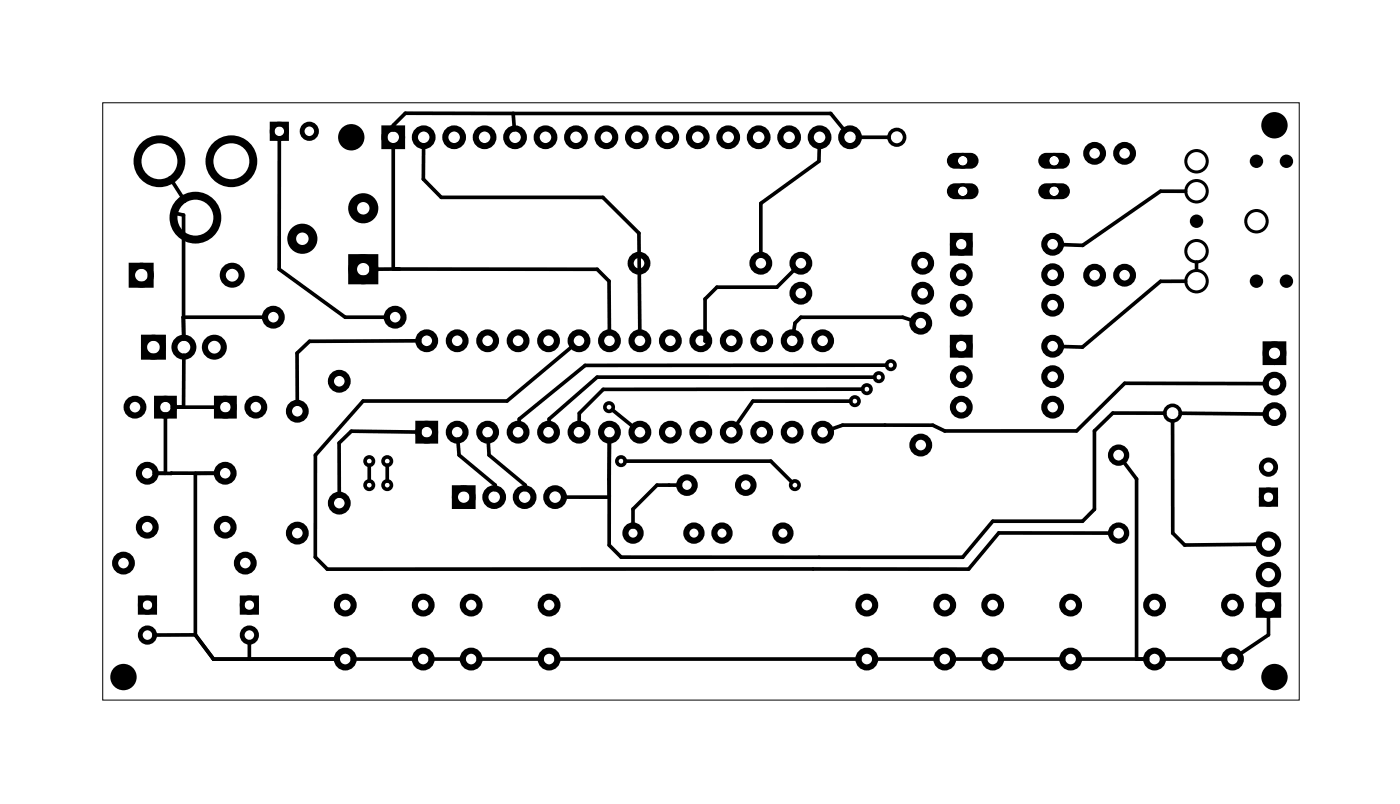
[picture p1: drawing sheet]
<svg xmlns="http://www.w3.org/2000/svg" width="117mm" height="67mm" viewBox="0 0 117 67" stroke-linecap="round" stroke-linejoin="round" font-family="sans-serif">
<path d="M8.6 8.6h99.8v49.8h-99.8z" fill="none" stroke="#000" stroke-width=".08"/>
<g fill="none" stroke="#000" stroke-width=".3">
<path d="M14.2 14.8l1.2 2M14.7 17.8l.6 .1v10.4M23.3 11.5v10.9l5.5 4h3.6M32.8 12.1v10.3l17 .1 1 .9v4.4M35.3 12.1v2.8l1.5 1.6h13.5l3 2.9 .1 8.4M42.8 9.5h26.5l1.2 1.5M42.8 9.5l-9-.1-1 1v.4M42.8 9.5l.1 1.3M68.3 12.1v1.3l-4.8 3.6v4.4M71.5 11.4h2.7M98.9 15.9h-2.1l-6.5 4.6-1.9-.1M13.8 34.5v5h-.9h5.3h-1.9v13.4"/>
<path d="M15.3 29.6v4.3h-.9h3.8M22.1 26.4h-6.8v1.7M30.8 38.8v1.3M32.3 38.8v1.3M33.3 22.4h-2.3M35 28.4l-9.2 .1-1 .9v4.3M35 36l-5.7-.1-1 1v4.5M38.2 36.6l.1 1.3 3 2.5v.4M40.7 36.6l.1 1.3 3 2.5v.4M47.8 28.8l-5.5 4.6h-12l-4 4.5v8.5l1 1h53.5l2.5-3h9.4M50.8 36.6v4.8h-3.7M51.1 34.2l1.8 1.5"/>
<path d="M52.1 38.4h12.2l1.8 1.8M66.4 22.4l-1.6 1.5h-5l-1 1v3.5h.2M71 33.4h-8.2l-1.5 2.1M72 32.4l-21.7 .1-2 2v.9M73 31.4h-23.2l-4 3.5v.5M74 30.4l-25.2 .1-5.5 4.4v.5M76.2 26.8l-.9-.4h-8.5l-.5 .5-.1 .9M93.7 38.4l1.1 1.5v15M97.2 34.4h-4.4l-1.5 1.5v6.6l-1 1h-7.5l-2.5 3-28.5-.1-1-1v-8.6M97.8 35.1v9.3l1 1h6.2M98.4 34.5h7.3M98.9 23.4l-2.1 .1-6.5 5.4h-1.9"/>
<path d="M99.8 21.9v.6M105.7 32h-11.9l-4 3.9h-11l-1-.5h-7.5l-1.1 .4M16.3 52.9l1.5 2.1 10.4-.1M16.3 52.9h-3.5M20.8 53.5v1.4h7.4M29.4 54.9h5.3M35.9 54.9h2.8M39.9 54.9h5.3M56.8 40.4h-2l-2 2v1.5M71.7 54.9h-25.3M72.9 54.9h5.3M79.4 54.9h2.8"/>
<path d="M83.4 54.9h5.3M89.9 54.9h5.8M96.9 54.9h5.3M105.8 51.3v1.6l-2.4 1.6"/>
<circle cx="74.8" cy="11.4" r=".65"/>
<circle cx="30.8" cy="38.4" r=".35"/>
<circle cx="32.3" cy="38.4" r=".35"/>
<circle cx="50.8" cy="33.9" r=".35"/>
<circle cx="51.8" cy="38.4" r=".35"/>
<circle cx="71.3" cy="33.4" r=".35"/>
<circle cx="72.3" cy="32.4" r=".35"/>
<circle cx="73.3" cy="31.4" r=".35"/>
<circle cx="74.3" cy="30.4" r=".35"/>
<circle cx="97.8" cy="34.4" r=".65"/>
<circle cx="30.8" cy="40.4" r=".35"/>
<circle cx="32.3" cy="40.4" r=".35"/>
<circle cx="66.3" cy="40.4" r=".35"/>
</g>
<g fill="none" stroke="#000" stroke-width=".51">
<path d="M32.1 10.7h1.4v1.5h-1.4zM79.5 19.7h1.4v1.4h-1.4zM11 22.2h1.6v1.5h-1.6zM12 28.2h1.6v1.5h-1.6zM13.1 33.2h1.4v1.4h-1.4zM18.1 33.2h1.4v1.4h-1.4zM34.9 35.3h1.4v1.4h-1.4zM79.5 28.2h1.4v1.4h-1.4zM105.6 28.7h1.4v1.5h-1.4zM37.9 40.7h1.5v1.5h-1.5zM105 49.6h1.6v1.6h-1.6z"/>
<circle cx="32.8" cy="11.4" r=".74"/>
<circle cx="35.3" cy="11.4" r=".74"/>
<circle cx="37.9" cy="11.4" r=".74"/>
<circle cx="40.4" cy="11.4" r=".74"/>
<circle cx="43" cy="11.4" r=".74"/>
<circle cx="45.5" cy="11.4" r=".74"/>
<circle cx="48" cy="11.4" r=".74"/>
<circle cx="50.6" cy="11.4" r=".74"/>
<circle cx="53.1" cy="11.4" r=".74"/>
<circle cx="55.7" cy="11.4" r=".74"/>
<circle cx="58.2" cy="11.4" r=".74"/>
<circle cx="60.7" cy="11.4" r=".74"/>
<circle cx="63.3" cy="11.4" r=".74"/>
<circle cx="65.8" cy="11.4" r=".74"/>
<circle cx="68.4" cy="11.4" r=".74"/>
<circle cx="70.9" cy="11.4" r=".74"/>
<circle cx="91.3" cy="12.8" r=".7"/>
<circle cx="93.8" cy="12.8" r=".7"/>
<circle cx="11.3" cy="33.9" r=".7"/>
<circle cx="11.8" cy="22.9" r=".79"/>
<circle cx="12.3" cy="39.5" r=".7"/>
<circle cx="12.8" cy="28.9" r=".79"/>
<circle cx="13.8" cy="33.9" r=".7"/>
<circle cx="15.3" cy="28.9" r=".79"/>
<circle cx="17.9" cy="28.9" r=".79"/>
<circle cx="18.8" cy="39.5" r=".7"/>
<circle cx="18.8" cy="33.9" r=".7"/>
<circle cx="19.4" cy="22.9" r=".79"/>
<circle cx="21.3" cy="33.9" r=".7"/>
<circle cx="22.8" cy="26.4" r=".7"/>
<circle cx="24.8" cy="34.3" r=".7"/>
<circle cx="28.3" cy="31.8" r=".7"/>
<circle cx="33" cy="26.4" r=".7"/>
<circle cx="35.6" cy="28.4" r=".7"/>
<circle cx="35.6" cy="36" r=".7"/>
<circle cx="38.1" cy="28.4" r=".7"/>
<circle cx="38.1" cy="36" r=".7"/>
<circle cx="40.7" cy="28.4" r=".7"/>
<circle cx="40.7" cy="36" r=".7"/>
<circle cx="43.2" cy="28.4" r=".7"/>
<circle cx="43.2" cy="36" r=".7"/>
<circle cx="45.8" cy="28.4" r=".7"/>
<circle cx="45.8" cy="36" r=".7"/>
<circle cx="48.3" cy="28.4" r=".7"/>
<circle cx="48.3" cy="36" r=".7"/>
<circle cx="50.8" cy="28.4" r=".7"/>
<circle cx="50.8" cy="36" r=".7"/>
<circle cx="53.3" cy="21.9" r=".7"/>
<circle cx="53.4" cy="28.4" r=".7"/>
<circle cx="53.4" cy="36" r=".7"/>
<circle cx="55.9" cy="28.4" r=".7"/>
<circle cx="55.9" cy="36" r=".7"/>
<circle cx="58.5" cy="28.4" r=".7"/>
<circle cx="58.5" cy="36" r=".7"/>
<circle cx="61" cy="28.4" r=".7"/>
<circle cx="61" cy="36" r=".7"/>
<circle cx="63.5" cy="21.9" r=".7"/>
<circle cx="63.5" cy="28.4" r=".7"/>
<circle cx="63.5" cy="36" r=".7"/>
<circle cx="66.1" cy="28.4" r=".7"/>
<circle cx="66.1" cy="36" r=".7"/>
<circle cx="66.8" cy="24.4" r=".7"/>
<circle cx="66.8" cy="21.9" r=".7"/>
<circle cx="68.6" cy="28.4" r=".7"/>
<circle cx="68.6" cy="36" r=".7"/>
<circle cx="76.8" cy="26.9" r=".7"/>
<circle cx="76.8" cy="37.1" r=".7"/>
<circle cx="77" cy="21.9" r=".7"/>
<circle cx="77" cy="24.4" r=".7"/>
<circle cx="80.2" cy="22.9" r=".7"/>
<circle cx="80.2" cy="33.9" r=".7"/>
<circle cx="80.2" cy="25.4" r=".7"/>
<circle cx="80.2" cy="31.4" r=".7"/>
<circle cx="80.2" cy="20.4" r=".7"/>
<circle cx="80.2" cy="28.9" r=".7"/>
<circle cx="87.8" cy="33.9" r=".7"/>
<circle cx="87.8" cy="22.9" r=".7"/>
<circle cx="87.8" cy="25.4" r=".7"/>
<circle cx="87.8" cy="31.4" r=".7"/>
<circle cx="87.8" cy="28.9" r=".7"/>
<circle cx="87.8" cy="20.4" r=".7"/>
<circle cx="91.3" cy="22.9" r=".7"/>
<circle cx="93.8" cy="22.9" r=".7"/>
<circle cx="106.3" cy="32" r=".74"/>
<circle cx="106.3" cy="29.4" r=".74"/>
<circle cx="106.3" cy="34.5" r=".74"/>
<circle cx="10.3" cy="46.9" r=".7"/>
<circle cx="12.3" cy="44" r=".7"/>
<circle cx="18.8" cy="44" r=".7"/>
<circle cx="20.5" cy="46.9" r=".7"/>
<circle cx="24.8" cy="44.4" r=".7"/>
<circle cx="28.3" cy="41.9" r=".7"/>
<circle cx="28.8" cy="54.9" r=".7"/>
<circle cx="28.8" cy="50.4" r=".7"/>
<circle cx="35.3" cy="54.9" r=".7"/>
<circle cx="35.3" cy="50.4" r=".7"/>
<circle cx="38.7" cy="41.4" r=".74"/>
<circle cx="39.3" cy="54.9" r=".7"/>
<circle cx="39.3" cy="50.4" r=".7"/>
<circle cx="41.2" cy="41.4" r=".74"/>
<circle cx="43.8" cy="41.4" r=".74"/>
<circle cx="45.8" cy="54.9" r=".7"/>
<circle cx="45.8" cy="50.4" r=".7"/>
<circle cx="46.3" cy="41.4" r=".74"/>
<circle cx="52.8" cy="44.4" r=".64"/>
<circle cx="57.9" cy="44.4" r=".64"/>
<circle cx="60.2" cy="44.4" r=".64"/>
<circle cx="65.3" cy="44.4" r=".64"/>
<circle cx="72.3" cy="54.9" r=".7"/>
<circle cx="72.3" cy="50.4" r=".7"/>
<circle cx="78.8" cy="54.9" r=".7"/>
<circle cx="78.8" cy="50.4" r=".7"/>
<circle cx="82.8" cy="54.9" r=".7"/>
<circle cx="82.8" cy="50.4" r=".7"/>
<circle cx="89.3" cy="54.9" r=".7"/>
<circle cx="89.3" cy="50.4" r=".7"/>
<circle cx="96.3" cy="54.9" r=".7"/>
<circle cx="96.3" cy="50.4" r=".7"/>
<circle cx="102.8" cy="54.9" r=".7"/>
<circle cx="102.8" cy="50.4" r=".7"/>
<circle cx="105.8" cy="50.4" r=".8"/>
<circle cx="105.8" cy="47.9" r=".8"/>
<circle cx="105.8" cy="45.4" r=".8"/>
</g>
<g fill="none" stroke="#000" stroke-width=".25">
<circle cx="80.3" cy="13.4" r=".53"/>
<circle cx="80.3" cy="15.9" r=".53"/>
<circle cx="87.9" cy="13.4" r=".53"/>
<circle cx="87.9" cy="15.9" r=".53"/>
<circle cx="99.8" cy="15.9" r=".89"/>
<circle cx="99.8" cy="13.4" r=".89"/>
<circle cx="104.8" cy="18.4" r=".89"/>
<circle cx="99.8" cy="23.4" r=".89"/>
<circle cx="99.8" cy="20.9" r=".89"/>
</g>
<g fill="#000">
<path d="M79.2 12.9l.4-.2h1.4a.66 .66 0 0 1 .6 .7 .66 .66 0 0 1-.6 .7h-1.4a.66 .66 0 0 1-.6-.4 .66 .66 0 0 1 .2-.8zM79.9 13.4a.41 .41 0 0 0 .8 0 .41 .41 0 0 0-.8 0z"/>
<path d="M79.2 15.5l.4-.2h1.4a.66 .66 0 0 1 .6 .6 .66 .66 0 0 1-.6 .7h-1.4a.66 .66 0 0 1-.6-.4 .66 .66 0 0 1 .2-.7zM79.9 15.9a.41 .41 0 0 0 .8 0 .41 .41 0 0 0-.8 0z"/>
<path d="M86.8 15.5l.5-.2h1.3a.66 .66 0 0 1 .6 .6 .66 .66 0 0 1-.6 .7h-1.3a.66 .66 0 0 1-.7-.4 .66 .66 0 0 1 .2-.7zM87.5 15.9a.41 .41 0 0 0 .8 0 .41 .41 0 0 0-.8 0z"/>
<path d="M86.8 12.9l.5-.2h1.3a.66 .66 0 0 1 .6 .7 .66 .66 0 0 1-.6 .7h-1.3a.66 .66 0 0 1-.7-.4 .66 .66 0 0 1 .2-.8zM87.5 13.4a.41 .41 0 0 0 .8 0 .41 .41 0 0 0-.8 0z"/>
</g>
<g fill="none" stroke="#000" stroke-width=".44">
<circle cx="93.3" cy="37.9" r=".67"/>
<circle cx="93.3" cy="44.4" r=".67"/>
</g>
<g fill="#000">
<circle cx="29.3" cy="11.4" r="1.1"/>
<circle cx="99.8" cy="18.4" r=".56"/>
<circle cx="104.8" cy="13.4" r=".56"/>
<circle cx="106.3" cy="10.4" r="1.1"/>
<circle cx="107.3" cy="13.4" r=".56"/>
<circle cx="104.8" cy="23.4" r=".56"/>
<circle cx="107.3" cy="23.4" r=".56"/>
<circle cx="10.3" cy="56.4" r="1.1"/>
<circle cx="106.3" cy="56.4" r="1.1"/>
</g>
<g fill="none" stroke="#000" stroke-width=".4">
<path d="M22.7 10.3h1.2v1.2h-1.2zM11.7 49.8h1.2v1.2h-1.2zM20.2 49.8h1.2v1.2h-1.2zM105.2 40.8h1.2v1.2h-1.2z"/>
<circle cx="23.3" cy="10.9" r=".6"/>
<circle cx="25.8" cy="10.9" r=".6"/>
<circle cx="105.8" cy="38.9" r=".6"/>
<circle cx="12.3" cy="52.9" r=".6"/>
<circle cx="12.3" cy="50.4" r=".6"/>
<circle cx="20.8" cy="52.9" r=".6"/>
<circle cx="20.8" cy="50.4" r=".6"/>
<circle cx="105.8" cy="41.4" r=".6"/>
</g>
<g fill="none" stroke="#000" stroke-width=".5">
<circle cx="57.3" cy="40.4" r=".65"/>
<circle cx="62.2" cy="40.4" r=".65"/>
</g>
<g fill="none" stroke="#000" stroke-width=".74" stroke-linecap="butt">
<path d="M29.4 21.6h1.8v1.7h-1.8z"/>
<circle cx="25.2" cy="19.9" r=".89"/>
<circle cx="30.3" cy="17.4" r=".89"/>
<circle cx="30.3" cy="22.4" r=".89"/>
</g>
<g fill="none" stroke="#000" stroke-width=".66" stroke-linecap="butt">
<circle cx="13.3" cy="13.4" r="1.83"/>
<circle cx="16.3" cy="18.1" r="1.83"/>
<circle cx="19.3" cy="13.4" r="1.83"/>
</g>
</svg>
